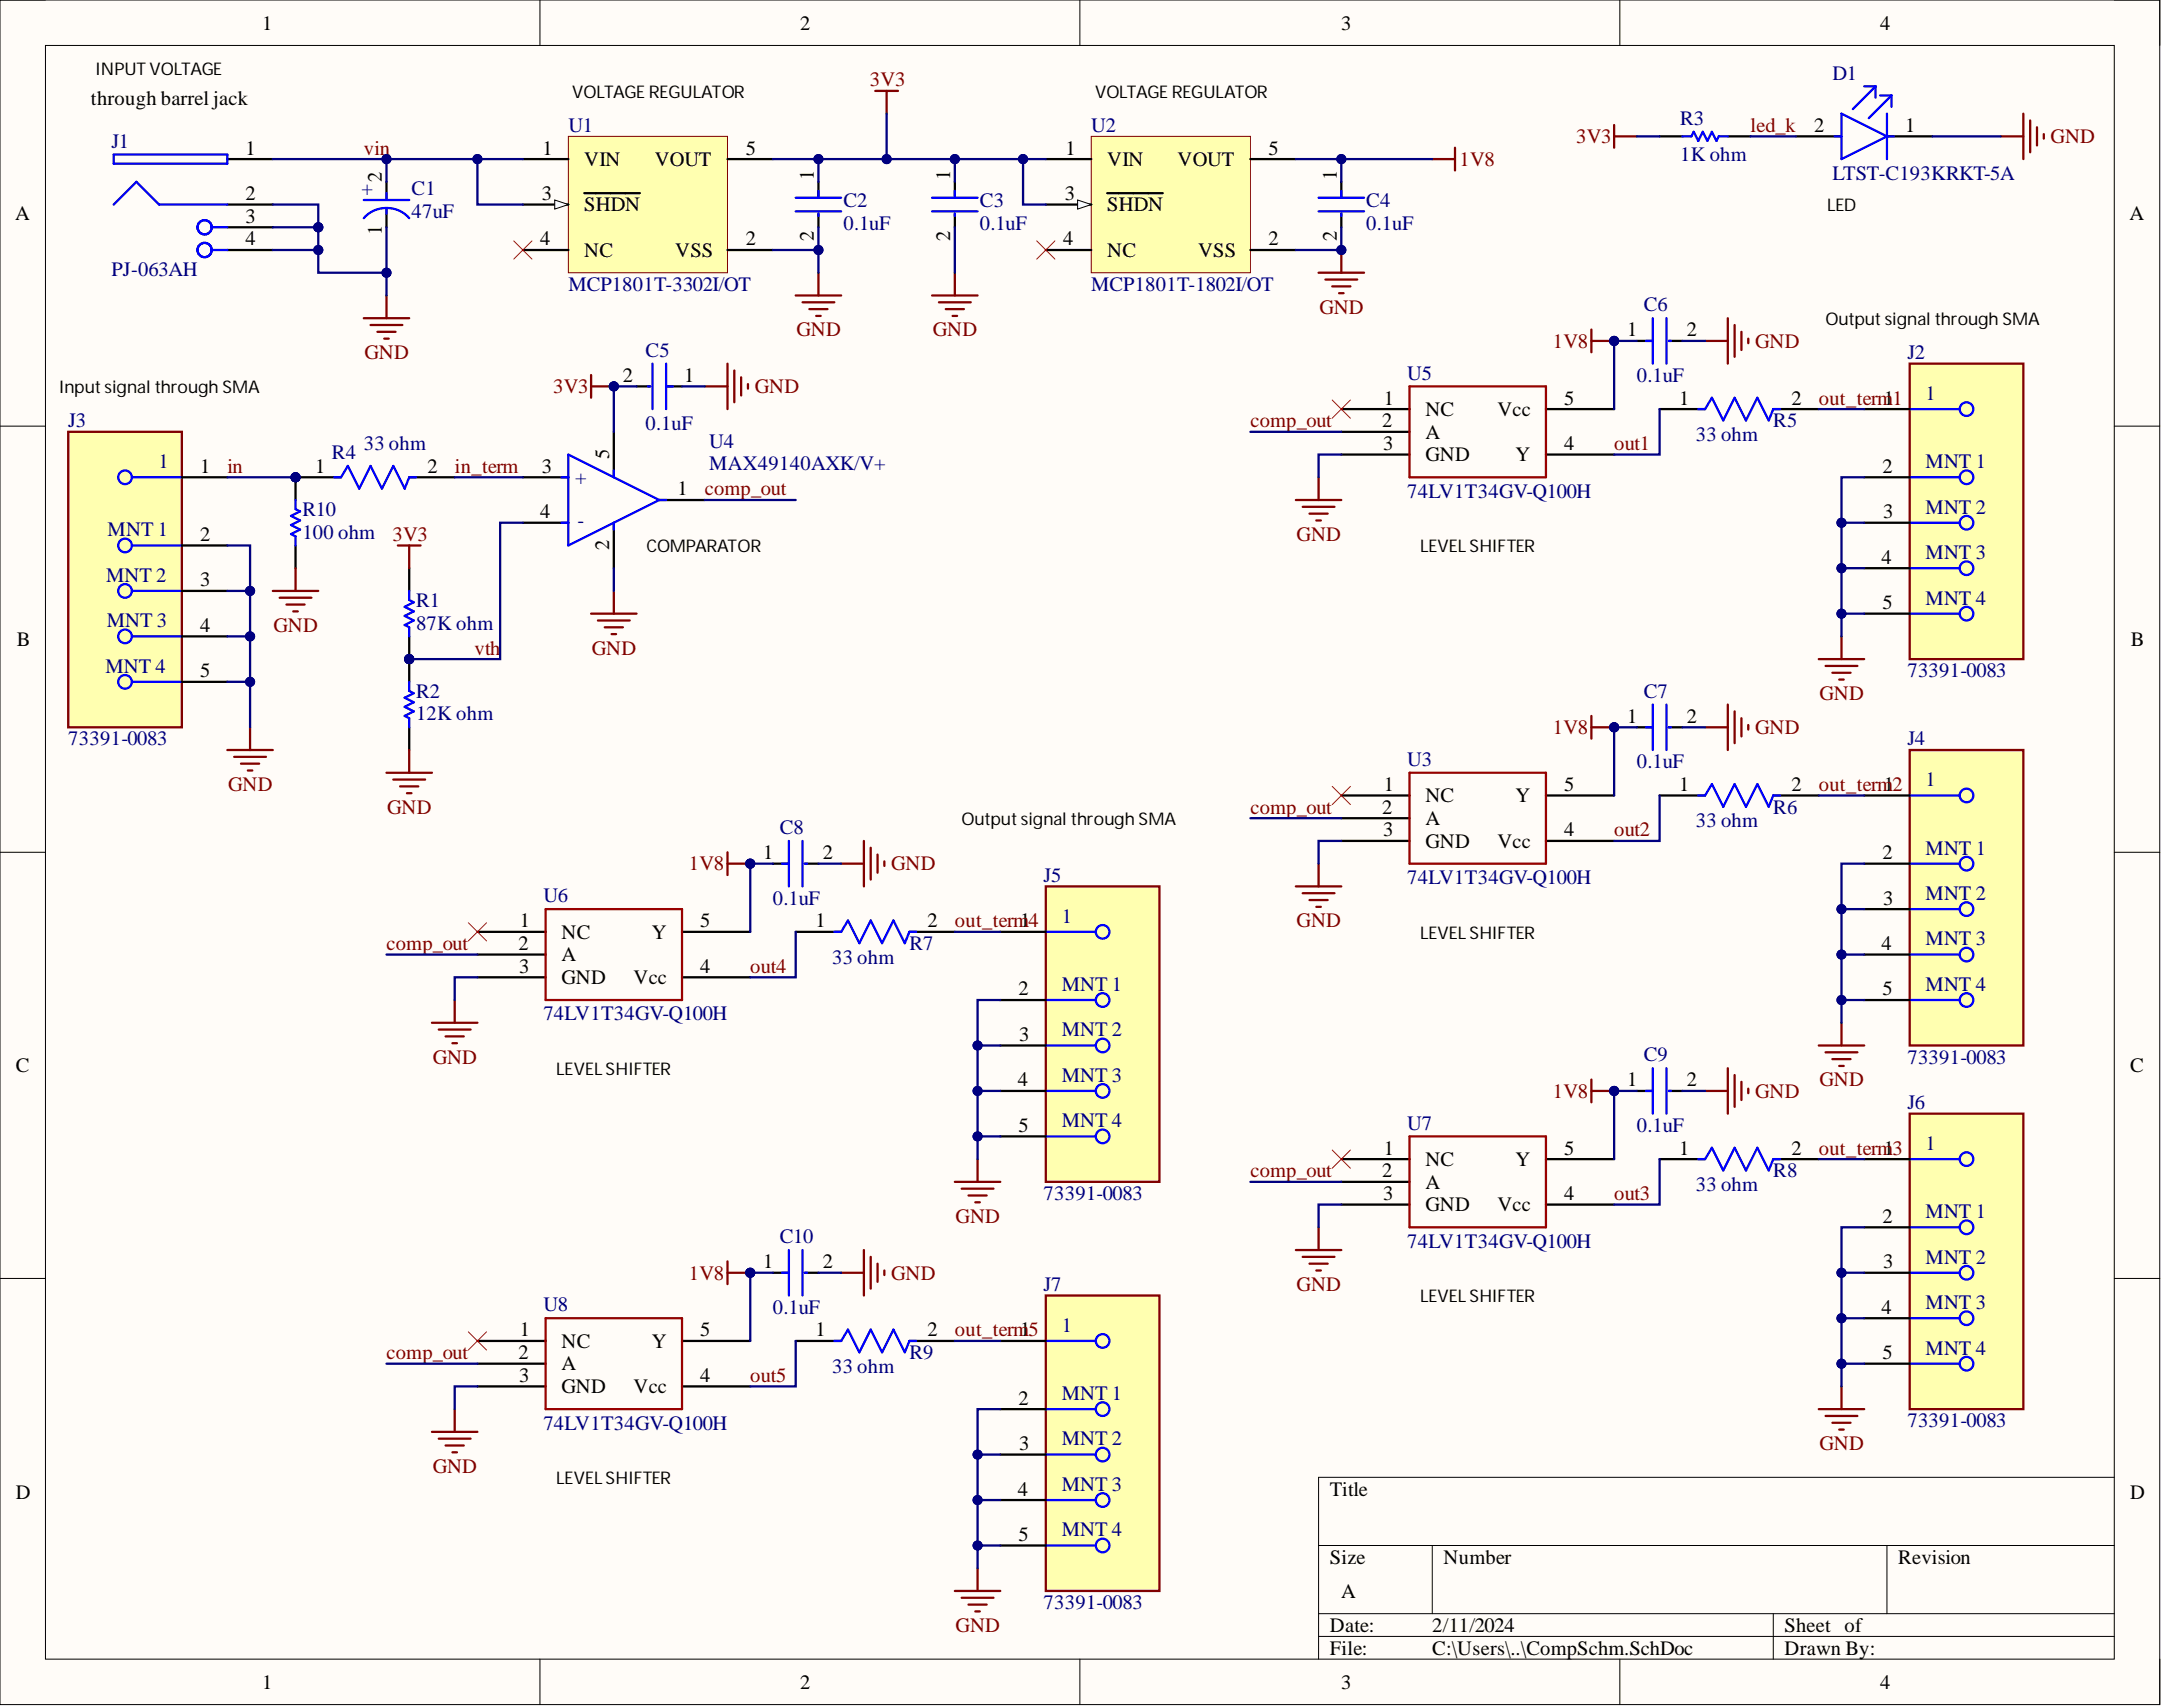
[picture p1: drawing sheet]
<svg xmlns="http://www.w3.org/2000/svg" width="241mm" height="190mm" viewBox="0 0 241 190" stroke-linecap="round" stroke-linejoin="round" font-family="sans-serif">
<defs><g id="words">
<g font-size="2.3">
<text x="29.3" y="3.3">1</text>
<text x="89.3" y="3.3">2</text>
<text x="149.7" y="3.3">3</text>
<text x="209.8" y="3.3">4</text>
<text x="10.1" y="11.7">through barrel jack</text>
<text x="27.4" y="17.2">1</text>
<text x="60.6" y="17.2">1</text>
<text x="83.2" y="17.2">5</text>
<text x="118.9" y="17.2">1</text>
<text x="141.6" y="17.2">5</text>
<text x="202.5" y="14.7">2</text>
<text x="212.6" y="14.7">1</text>
<text x="27.4" y="22.3">2</text>
<text x="42.6" y="20.3" transform="rotate(-90 42.6 20.3)">2</text>
<text x="60.5" y="22.3">3</text>
<text x="65.2" y="18.5">VIN</text>
<text x="65.2" y="23.6">SHDN</text>
<text x="73.1" y="18.5">VOUT</text>
<text x="90.8" y="20" transform="rotate(-90 90.8 20)">1</text>
<text x="106.1" y="20" transform="rotate(-90 106.1 20)">1</text>
<text x="118.8" y="22.3">3</text>
<text x="123.6" y="18.5">VIN</text>
<text x="123.6" y="23.6">SHDN</text>
<text x="131.4" y="18.5">VOUT</text>
<text x="149.2" y="20" transform="rotate(-90 149.2 20)">1</text>
<text x="1.7" y="24.5">A</text>
<text x="27.4" y="24.9">3</text>
<text x="27.4" y="27.4">4</text>
<text x="42.6" y="26.2" transform="rotate(-90 42.6 26.2)">1</text>
<text x="60.3" y="27.4">4</text>
<text x="65.2" y="28.7">NC</text>
<text x="75.4" y="28.7">VSS</text>
<text x="83.2" y="27.4">2</text>
<text x="90.8" y="26.9" transform="rotate(-90 90.8 26.9)">2</text>
<text x="106.1" y="26.9" transform="rotate(-90 106.1 26.9)">2</text>
<text x="118.7" y="27.4">4</text>
<text x="123.6" y="28.7">NC</text>
<text x="133.7" y="28.7">VSS</text>
<text x="141.6" y="27.4">2</text>
<text x="149.2" y="26.9" transform="rotate(-90 149.2 26.9)">2</text>
<text x="237.7" y="24.5">A</text>
<text x="181.6" y="37.5">1</text>
<text x="188.3" y="37.5">2</text>
<text x="69.5" y="42.6">2</text>
<text x="76.4" y="42.6">1</text>
<text x="154.3" y="47.7">2</text>
<text x="154.4" y="45.1">1</text>
<text x="159.1" y="46.4">NC</text>
<text x="167.1" y="46.4">Vcc</text>
<text x="174.6" y="45.1">5</text>
<text x="187.4" y="45.1">1</text>
<text x="199.9" y="45.1">2</text>
<text x="210.3" y="45.1">1</text>
<text x="22.3" y="52.8">1</text>
<text x="35.2" y="52.8">1</text>
<text x="47.7" y="52.8">2</text>
<text x="60.5" y="52.8">3</text>
<text x="68" y="51.2" transform="rotate(-90 68 51.2)">5</text>
<text x="154.4" y="50.2">3</text>
<text x="159.1" y="49">A</text>
<text x="159.1" y="51.5">GND</text>
<text x="169.2" y="51.5">Y</text>
<text x="174.6" y="50.2">4</text>
<text x="210.1" y="52.8">2</text>
<text x="60.3" y="57.8">4</text>
<text x="75.6" y="55.3">1</text>
<text x="210.2" y="57.8">3</text>
<text x="22.3" y="60.4">2</text>
<text x="22.3" y="65.4">3</text>
<text x="68" y="61.4" transform="rotate(-90 68 61.4)">2</text>
<text x="210" y="62.9">4</text>
<text x="22.3" y="70.5">4</text>
<text x="210.1" y="68">5</text>
<text x="1.9" y="72.1">B</text>
<text x="22.3" y="75.6">5</text>
<text x="237.8" y="72.1">B</text>
<text x="181.6" y="80.7">1</text>
<text x="188.3" y="80.7">2</text>
<text x="154.4" y="88.3">1</text>
<text x="159.1" y="89.5">NC</text>
<text x="169.2" y="89.5">Y</text>
<text x="174.6" y="88.3">5</text>
<text x="187.4" y="88.3">1</text>
<text x="199.9" y="88.3">2</text>
<text x="210.3" y="88.3">1</text>
<text x="85.2" y="95.9">1</text>
<text x="91.9" y="95.9">2</text>
<text x="154.3" y="90.8">2</text>
<text x="154.4" y="93.3">3</text>
<text x="159.1" y="92.1">A</text>
<text x="159.1" y="94.6">GND</text>
<text x="167.1" y="94.6">Vcc</text>
<text x="174.6" y="93.3">4</text>
<text x="210.1" y="95.9">2</text>
<text x="210.2" y="100.9">3</text>
<text x="57.9" y="106">2</text>
<text x="58" y="103.5">1</text>
<text x="62.7" y="104.8">NC</text>
<text x="62.7" y="107.3">A</text>
<text x="72.7" y="104.8">Y</text>
<text x="78.2" y="103.5">5</text>
<text x="91" y="103.5">1</text>
<text x="103.5" y="103.5">2</text>
<text x="113.8" y="103.5">1</text>
<text x="210" y="106">4</text>
<text x="57.9" y="108.6">3</text>
<text x="62.7" y="109.8">GND</text>
<text x="70.7" y="109.8">Vcc</text>
<text x="78.2" y="108.6">4</text>
<text x="113.7" y="111.1">2</text>
<text x="210.1" y="111.1">5</text>
<text x="1.8" y="119.6">C</text>
<text x="113.8" y="116.2">3</text>
<text x="237.8" y="119.6">C</text>
<text x="113.6" y="121.2">4</text>
<text x="181.6" y="121.2">1</text>
<text x="188.3" y="121.2">2</text>
<text x="113.7" y="126.3">5</text>
<text x="154.3" y="131.4">2</text>
<text x="154.4" y="128.9">1</text>
<text x="159.1" y="130.1">NC</text>
<text x="169.2" y="130.1">Y</text>
<text x="174.6" y="128.9">5</text>
<text x="187.4" y="128.9">1</text>
<text x="199.9" y="128.9">2</text>
<text x="210.3" y="128.9">1</text>
<text x="154.4" y="133.9">3</text>
<text x="159.1" y="132.7">A</text>
<text x="159.1" y="135.2">GND</text>
<text x="167.1" y="135.2">Vcc</text>
<text x="174.6" y="133.9">4</text>
<text x="210.1" y="136.5">2</text>
<text x="85.2" y="141.5">1</text>
<text x="91.9" y="141.5">2</text>
<text x="210.2" y="141.5">3</text>
<text x="58" y="149.1">1</text>
<text x="78.2" y="149.1">5</text>
<text x="91" y="149.1">1</text>
<text x="103.5" y="149.1">2</text>
<text x="113.8" y="149.1">1</text>
<text x="210" y="146.6">4</text>
<text x="57.9" y="151.7">2</text>
<text x="57.9" y="154.2">3</text>
<text x="62.7" y="150.4">NC</text>
<text x="62.7" y="152.9">A</text>
<text x="62.7" y="155.5">GND</text>
<text x="70.7" y="155.5">Vcc</text>
<text x="72.7" y="150.4">Y</text>
<text x="78.2" y="154.2">4</text>
<text x="210.1" y="151.7">5</text>
<text x="113.7" y="156.8">2</text>
<text x="113.8" y="161.8">3</text>
<text x="1.8" y="167.2">D</text>
<text x="113.6" y="166.9">4</text>
<text x="148.4" y="166.9">Title</text>
<text x="237.8" y="167.2">D</text>
<text x="113.7" y="172">5</text>
<text x="148.4" y="174.5">Size</text>
<text x="149.7" y="178.3">A</text>
<text x="161.1" y="174.5">Number</text>
<text x="211.9" y="174.5">Revision</text>
<text x="148.4" y="182.1">Date:</text>
<text x="148.4" y="184.7">File:</text>
<text x="159.9" y="182.1">2/11/2024</text>
<text x="159.9" y="184.7">C:\Users\..\CompSchm.SchDoc</text>
<text x="199.2" y="182.1">Sheet of</text>
<text x="199.2" y="184.7">Drawn By:</text>
<text x="29.3" y="188.5">1</text>
<text x="89.3" y="188.5">2</text>
<text x="149.7" y="188.5">3</text>
<text x="209.8" y="188.5">4</text>
</g>
<g font-size="2.3" fill="#800000">
<text x="97.1" y="9.6">3V3</text>
<text x="40.6" y="17.2">vin</text>
<text x="175.9" y="16">3V3</text>
<text x="195.4" y="14.7">led_k</text>
<text x="228.9" y="16">GND</text>
<text x="162.9" y="18.5">1V8</text>
<text x="147.3" y="35">GND</text>
<text x="40.7" y="40.1">GND</text>
<text x="88.9" y="37.5">GND</text>
<text x="104.1" y="37.5">GND</text>
<text x="173.3" y="38.8">1V8</text>
<text x="195.9" y="38.8">GND</text>
<text x="61.7" y="43.9">3V3</text>
<text x="84.2" y="43.9">GND</text>
<text x="139.6" y="47.7">comp_out</text>
<text x="203" y="45.1">out_term1</text>
<text x="25.4" y="52.8">in</text>
<text x="50.7" y="52.8">in_term</text>
<text x="180.2" y="50.2">out1</text>
<text x="78.7" y="55.3">comp_out</text>
<text x="43.8" y="60.4">3V3</text>
<text x="144.7" y="60.4">GND</text>
<text x="30.5" y="70.5">GND</text>
<text x="52.9" y="73">vth</text>
<text x="66.1" y="73">GND</text>
<text x="173.3" y="81.9">1V8</text>
<text x="195.9" y="81.9">GND</text>
<text x="203.1" y="78.1">GND</text>
<text x="25.5" y="88.3">GND</text>
<text x="203" y="88.3">out_term2</text>
<text x="43.2" y="90.8">GND</text>
<text x="139.6" y="90.8">comp_out</text>
<text x="180.2" y="93.3">out2</text>
<text x="76.9" y="97.1">1V8</text>
<text x="99.5" y="97.1">GND</text>
<text x="43.1" y="106">comp_out</text>
<text x="106.6" y="103.5">out_term4</text>
<text x="144.7" y="103.5">GND</text>
<text x="83.7" y="108.6">out4</text>
<text x="48.3" y="118.7">GND</text>
<text x="173.3" y="122.5">1V8</text>
<text x="195.9" y="122.5">GND</text>
<text x="203.1" y="121.2">GND</text>
<text x="139.6" y="131.4">comp_out</text>
<text x="203" y="128.9">out_term3</text>
<text x="106.7" y="136.5">GND</text>
<text x="180.2" y="133.9">out3</text>
<text x="76.9" y="142.8">1V8</text>
<text x="99.5" y="142.8">GND</text>
<text x="106.6" y="149.1">out_term5</text>
<text x="144.7" y="144.1">GND</text>
<text x="43.1" y="151.7">comp_out</text>
<text x="83.7" y="154.2">out5</text>
<text x="203.1" y="161.8">GND</text>
<text x="48.3" y="164.4">GND</text>
<text x="106.7" y="182.1">GND</text>
</g>
<g font-size="2.3" fill="#000080">
<text x="204.5" y="8.9">D1</text>
<text x="12.4" y="16.5">J1</text>
<text x="63.4" y="14.7">U1</text>
<text x="121.8" y="14.7">U2</text>
<text x="187.5" y="14">R3</text>
<text x="40.3" y="21.8">+</text>
<text x="45.9" y="21.8">C1</text>
<text x="94.1" y="23.1">C2</text>
<text x="109.4" y="23.1">C3</text>
<text x="152.5" y="23.1">C4</text>
<text x="187.5" y="18">1K ohm</text>
<text x="204.5" y="20">LTST-C193KRKT-5A</text>
<text x="45.9" y="24.3">47uF</text>
<text x="94.1" y="25.6">0.1uF</text>
<text x="109.4" y="25.6">0.1uF</text>
<text x="152.5" y="25.6">0.1uF</text>
<text x="12.4" y="30.8">PJ-063AH</text>
<text x="63.4" y="32.5">MCP1801T-3302I/OT</text>
<text x="121.8" y="32.5">MCP1801T-1802I/OT</text>
<text x="183.5" y="34.7">C6</text>
<text x="72.1" y="39.8">C5</text>
<text x="212.9" y="40.1">J2</text>
<text x="7.6" y="47.7">J3</text>
<text x="72.1" y="47.9">0.1uF</text>
<text x="157.1" y="42.4">U5</text>
<text x="182.7" y="42.6">0.1uF</text>
<text x="197.9" y="47.7">R5</text>
<text x="214.9" y="44.6">1</text>
<text x="17.7" y="52.3">1</text>
<text x="37" y="51.2">R4</text>
<text x="40.6" y="50.2">33 ohm</text>
<text x="79.2" y="50">U4</text>
<text x="79.2" y="52.5">MAX49140AXK/V+</text>
<text x="189.3" y="49.2">33 ohm</text>
<text x="214.9" y="52.3">MNT 1</text>
<text x="12" y="59.9">MNT 1</text>
<text x="33.7" y="57.6">R10</text>
<text x="64.2" y="54">+</text>
<text x="64.4" y="58.8">-</text>
<text x="157.1" y="55.5">74LV1T34GV-Q100H</text>
<text x="214.9" y="57.3">MNT 2</text>
<text x="11.8" y="64.9">MNT 2</text>
<text x="33.7" y="60.1">100 ohm</text>
<text x="214.9" y="62.4">MNT 3</text>
<text x="11.9" y="70">MNT 3</text>
<text x="46.4" y="67.7">R1</text>
<text x="46.4" y="70.3">87K ohm</text>
<text x="214.9" y="67.5">MNT 4</text>
<text x="11.8" y="75.1">MNT 4</text>
<text x="46.4" y="77.9">R2</text>
<text x="183.5" y="77.9">C7</text>
<text x="212.9" y="75.6">73391-0083</text>
<text x="7.6" y="83.2">73391-0083</text>
<text x="46.4" y="80.4">12K ohm</text>
<text x="212.9" y="83.2">J4</text>
<text x="157.1" y="85.5">U3</text>
<text x="182.7" y="85.7">0.1uF</text>
<text x="214.9" y="87.8">1</text>
<text x="87" y="93.1">C8</text>
<text x="189.3" y="92.3">33 ohm</text>
<text x="197.9" y="90.8">R6</text>
<text x="214.9" y="95.4">MNT 1</text>
<text x="60.6" y="100.7">U6</text>
<text x="86.3" y="100.9">0.1uF</text>
<text x="116.5" y="98.4">J5</text>
<text x="157.1" y="98.7">74LV1T34GV-Q100H</text>
<text x="214.9" y="100.4">MNT 2</text>
<text x="92.9" y="107.5">33 ohm</text>
<text x="101.5" y="106">R7</text>
<text x="118.5" y="103">1</text>
<text x="214.9" y="105.5">MNT 3</text>
<text x="60.6" y="113.9">74LV1T34GV-Q100H</text>
<text x="118.5" y="110.6">MNT 1</text>
<text x="214.9" y="110.6">MNT 4</text>
<text x="118.5" y="115.7">MNT 2</text>
<text x="183.5" y="118.5">C9</text>
<text x="212.9" y="118.7">73391-0083</text>
<text x="118.5" y="120.7">MNT 3</text>
<text x="118.5" y="125.8">MNT 4</text>
<text x="212.9" y="123.8">J6</text>
<text x="157.1" y="126.1">U7</text>
<text x="182.7" y="126.3">0.1uF</text>
<text x="197.9" y="131.4">R8</text>
<text x="214.9" y="128.3">1</text>
<text x="116.5" y="133.9">73391-0083</text>
<text x="189.3" y="132.9">33 ohm</text>
<text x="214.9" y="136">MNT 1</text>
<text x="87" y="138.7">C10</text>
<text x="157.1" y="139.2">74LV1T34GV-Q100H</text>
<text x="214.9" y="141">MNT 2</text>
<text x="60.6" y="146.4">U8</text>
<text x="86.3" y="146.6">0.1uF</text>
<text x="116.5" y="144.1">J7</text>
<text x="118.5" y="148.6">1</text>
<text x="214.9" y="146.1">MNT 3</text>
<text x="92.9" y="153.2">33 ohm</text>
<text x="101.5" y="151.7">R9</text>
<text x="214.9" y="151.2">MNT 4</text>
<text x="60.6" y="159.5">74LV1T34GV-Q100H</text>
<text x="118.5" y="156.2">MNT 1</text>
<text x="118.5" y="161.3">MNT 2</text>
<text x="212.9" y="159.3">73391-0083</text>
<text x="118.5" y="166.4">MNT 3</text>
<text x="118.5" y="171.5">MNT 4</text>
<text x="116.5" y="179.6">73391-0083</text>
</g>
<g font-size="1.9">
<text x="10.7" y="8.4">INPUTVOLTAGE</text>
<text x="63.9" y="10.9">VOLTAGEREGULATOR</text>
<text x="122.2" y="10.9">VOLTAGEREGULATOR</text>
<text x="203.9" y="23.6">LED</text>
<text x="203.8" y="36.3">Outputsignal throughSMA</text>
<text x="6.6" y="43.9">Inputsignal throughSMA</text>
<text x="72.1" y="61.6">COMPARATOR</text>
<text x="158.5" y="61.6">LEVELSHIFTER</text>
<text x="107.3" y="92.1">Outputsignal throughSMA</text>
<text x="158.5" y="104.8">LEVELSHIFTER</text>
<text x="62.1" y="120">LEVELSHIFTER</text>
<text x="158.5" y="145.3">LEVELSHIFTER</text>
<text x="62.1" y="165.6">LEVELSHIFTER</text>
</g>
</g></defs>
<path d="M0 0h241v190.2h-241z" fill-rule="evenodd" fill="#fffcf8"/>
<path d="M0 0h241v190.2h-241z" fill="none" stroke="#000" stroke-width=".11"/>
<path d="M5.1 5.1h230.9v180.1h-230.9z" fill-rule="evenodd" fill="#fffcf8"/>
<g fill="none" stroke="#000" stroke-width=".11">
<path d="M0 0h5.1M5.1 5.1h230.9v180.1h-230.9zM60.3 0v5.1M120.5 0v5.1M180.8 0v5.1M236 0h5v5.1M0 47.6h5.1M236 47.6h5M0 95.1h5.1M236 95.1h5M0 142.7h5.1M236 142.7h5"/>
<path d="M147.2 172.5h88.8M159.9 172.5v7.6M210.6 172.5v7.6M236 164.9h-88.8v20.3M60.3 185.2v5M120.5 185.2v5M147.2 180.1h88.8M147.2 182.6h88.8M180.8 185.2v5M197.9 180.1v5.1M241 185.2v5"/>
</g>
<path d="M25.4 17.8h5M25.4 22.8h5M25.4 25.4h5M25.4 27.9h5" fill="none" stroke="#000" stroke-width=".25"/>
<g fill="none" stroke="#00f" stroke-width=".25">
<path d="M12.7 17.2h12.7v1.1h-12.7zM12.7 22.8l2.5-2.5 2.6 2.5h7.6M23.6 27.9h1.8M23.6 25.4h1.8"/>
<circle cx="22.8" cy="27.9" r=".79"/>
<circle cx="22.8" cy="25.4" r=".79"/>
<circle cx="22.8" cy="25.4" r=".8"/>
<circle cx="22.8" cy="27.9" r=".8"/>
</g>
<path d="M121.8 15.2h17.8v15.2h-17.8z" fill-rule="evenodd" fill="#ffffb0"/>
<path d="M121.8 15.2h17.8v15.2h-17.8z" fill="none" stroke="#800000" stroke-width=".11"/>
<path d="M116.7 17.8h5.1M116.7 22.8h5.1M139.6 27.9h5" fill="none" stroke="#000" stroke-width=".25"/>
<path d="M120.3 22.3l1.5 .5-1.5 .5z" fill="#f8fcff"/>
<path d="M120.3 22.3l1.5 .5-1.5 .5z" fill="none" stroke="#000" stroke-width=".11"/>
<path d="M139.6 17.8h5M116.7 27.9h5.1M123.6 21.6h6.2" fill="none" stroke="#000" stroke-width=".25"/>
<path d="M7.6 48.2h12.7v33h-12.7z" fill-rule="evenodd" fill="#ffffb0"/>
<path d="M7.6 48.2h12.7v33h-12.7z" fill="none" stroke="#800000" stroke-width=".25"/>
<g fill="none" stroke="#00f" stroke-width=".25">
<path d="M14.7 53.3h5.6M14.7 60.9h5.6M14.7 65.9h5.6M14.7 71h5.6M14.7 76.1h5.6"/>
<circle cx="14" cy="53.3" r=".76"/>
<circle cx="14" cy="71" r=".76"/>
<circle cx="14" cy="76.1" r=".76"/>
<circle cx="14" cy="65.9" r=".76"/>
<circle cx="14" cy="60.9" r=".76"/>
</g>
<path d="M20.3 53.3h5.1M20.3 60.9h5.1M20.3 65.9h5.1M20.3 71h5.1M20.3 76.1h5.1" fill="none" stroke="#000" stroke-width=".25"/>
<path d="M213.1 40.6h12.7v33h-12.7z" fill-rule="evenodd" fill="#ffffb0"/>
<path d="M40.6 35.5h5.1M41.4 36.3h3.5M42.1 37h2.1M42.9 37.8h.5M43.1 33v2.5M88.8 33h5.1M89.6 33.7h3.5M90.3 34.5h2.1M91.1 35.3h.5M91.3 30.4v2.6M213.1 40.6h12.7v33h-12.7z" fill="none" stroke="#800000" stroke-width=".25"/>
<g fill="none" stroke="#00f" stroke-width=".25">
<path d="M88.8 22.1h5.1M88.8 23.6h5.1M91.3 21.3v.8M91.3 23.8v.3M213.1 45.7h5.6M213.1 53.3h5.6M213.1 58.3h5.6M213.1 63.4h5.6M213.1 68.5h5.6"/>
<circle cx="219.5" cy="53.3" r=".76"/>
<circle cx="219.5" cy="58.3" r=".76"/>
<circle cx="219.5" cy="45.7" r=".76"/>
<circle cx="219.5" cy="63.4" r=".76"/>
<circle cx="219.5" cy="68.5" r=".76"/>
</g>
<path d="M91.3 20.3v1.8M91.3 23.8v1.6M208.1 45.7h5M208.1 53.3h5M208.1 58.3h5M208.1 63.4h5M208.1 68.5h5" fill="none" stroke="#000" stroke-width=".25"/>
<path d="M115.7 26.9l2 2M117.7 26.9l-2 2" fill="none" stroke="#f00" stroke-width=".11"/>
<path d="M63.4 15.2h17.8v15.2h-17.8z" fill-rule="evenodd" fill="#ffffb0"/>
<path d="M63.4 15.2h17.8v15.2h-17.8z" fill="none" stroke="#800000" stroke-width=".11"/>
<path d="M58.4 17.8h5M58.4 22.8h5M81.2 27.9h5.1" fill="none" stroke="#000" stroke-width=".25"/>
<path d="M61.9 22.3l1.5 .5-1.5 .5z" fill="#f8fcff"/>
<path d="M61.9 22.3l1.5 .5-1.5 .5z" fill="none" stroke="#000" stroke-width=".11"/>
<path d="M81.2 17.8h5.1M58.4 27.9h5M65.2 21.6h6.2M106.6 20.3v1.8M106.6 23.8v1.6M149.7 20.3v1.8M149.7 23.8v1.6" fill="none" stroke="#000" stroke-width=".25"/>
<path d="M57.3 26.9l2.1 2M59.4 26.9l-2.1 2" fill="none" stroke="#f00" stroke-width=".11"/>
<path d="M104 22.1h5.1M104 23.6h5.1M106.6 21.3v.8M106.6 23.8v.3M147.2 22.1h5M147.2 23.6h5M149.7 21.3v.8M149.7 23.8v.3" fill="none" stroke="#00f" stroke-width=".25"/>
<path d="M104 33h5.1M104.8 33.7h3.5M105.6 34.5h2M106.3 35.3h.5M106.6 30.4v2.6M147.2 30.4h5M147.9 31.2h3.6M148.7 32h2M149.5 32.7h.5M149.7 27.9v2.5" fill="none" stroke="#800000" stroke-width=".25"/>
<circle cx="149.7" cy="27.9" r=".51" fill="#000080"/>
<circle cx="149.7" cy="27.9" r=".51" fill="none" stroke="#000080" stroke-width=".11"/>
<path d="M58.4 53.3h5M58.4 58.3h5M68.5 48.2v5.1M68.5 58.3v5.1M73.6 55.8h5.1" fill="none" stroke="#000" stroke-width=".25"/>
<path d="M62.7 53.3h.7M62.7 58.3h.7M63.4 50.7l10.2 5.1-10.2 5.1zM68.5 52.5v.8M68.5 58.3v.8M73.6 55.8h.7" fill="none" stroke="#00f" stroke-width=".25"/>
<path d="M66 68.5h5M66.7 69.2h3.6M67.5 70h2M68.3 70.8h.5M68.5 65.9v2.6M25.4 83.7h5M26.1 84.5h3.6M26.9 85.2h2M27.7 86h.5M27.9 81.2v2.5" fill="none" stroke="#800000" stroke-width=".25"/>
<circle cx="45.7" cy="73.6" r=".51" fill="#000080"/>
<circle cx="45.7" cy="73.6" r=".51" fill="none" stroke="#000080" stroke-width=".11"/>
<path d="M45.7 63.4v2.5M45.7 71v2.6" fill="none" stroke="#000" stroke-width=".25"/>
<circle cx="45.7" cy="73.6" r=".51" fill="#000080"/>
<circle cx="45.7" cy="73.6" r=".51" fill="none" stroke="#000080" stroke-width=".11"/>
<path d="M45.7 65.9v1.1l.5 .2-1 .5 1 .5-1 .5 1 .5-1 .6 .5 .2v1" fill="none" stroke="#00f" stroke-width=".25"/>
<circle cx="45.7" cy="73.6" r=".51" fill="#000080"/>
<circle cx="45.7" cy="73.6" r=".51" fill="none" stroke="#000080" stroke-width=".11"/>
<path d="M45.7 73.6v2.5" fill="none" stroke="#000" stroke-width=".25"/>
<circle cx="45.7" cy="73.6" r=".51" fill="#000080"/>
<circle cx="45.7" cy="73.6" r=".51" fill="none" stroke="#000080" stroke-width=".11"/>
<path d="M185.2 15.2h2.6M192.8 15.2h2.6M200.5 15.2h5M210.6 15.2h5.1M182.7 38h1.8M186.2 38h1.6M71 43.1h1.6M74.3 43.1h1.8M45.7 81.2v2.5" fill="none" stroke="#000" stroke-width=".25"/>
<g fill="none" stroke="#00f" stroke-width=".25">
<path d="M187.8 15.2h1l.2-.5 .5 1 .5-1 .6 1 .5-1 .5 1 .2-.5h1M204.8 15.2h.7M205.5 12.7l5.1 2.5-5.1 2.6zM208.1 9.6h1.2M209.3 9.6l-2.5 2.6M209.3 9.6v1.3M209.8 10.7h1.3M210.6 12.7v5.1M210.6 15.2h.8M211.1 10.7l-2.5 2.5M211.1 10.7v1.2M183.7 38h.8"/>
<path d="M184.5 35.5v5.1M186 35.5v5.1M186.2 38h.3M72.3 43.1h.3M72.8 40.6v5.1M74.3 40.6v5.1M74.3 43.1h.8M45.7 76.1v1l.5 .3-1 .5 1 .5-1 .5 1 .5-1 .5 .5 .3v1"/>
</g>
<g fill="none" stroke="#800000" stroke-width=".25">
<path d="M223.3 15.2h2.5M225.8 12.7v5.1M226.6 13.4v3.6M227.3 14.2v2M228.1 15v.5M190.3 38h2.5M192.8 35.5v5.1M193.6 36.3v3.5M194.4 37v2.1M195.1 37.8v.5M78.7 43.1h2.5M81.2 40.6v5.1"/>
<path d="M82 41.3v3.6M82.7 42.1v2M83.5 42.9v.5M203 73.6h5.1M203.8 74.3h3.5M204.5 75.1h2M205.3 75.8h.5M205.5 71v2.6"/>
</g>
<circle cx="33" cy="53.3" r=".51" fill="#000080"/>
<circle cx="33" cy="53.3" r=".51" fill="none" stroke="#000080" stroke-width=".11"/>
<path d="M33 53.3h5.1" fill="none" stroke="#000" stroke-width=".25"/>
<circle cx="33" cy="53.3" r=".51" fill="#000080"/>
<circle cx="33" cy="53.3" r=".51" fill="none" stroke="#000080" stroke-width=".11"/>
<path d="M43.1 20.3v2M43.1 23.3v2.1M45.7 53.3h5M185.2 45.7h5.1M197.9 45.7h5.1" fill="none" stroke="#000" stroke-width=".25"/>
<path d="M40.6 24.3a3.4 3.4 0 0 1 5.1 0M40.6 22.3h5.1M43.1 21.6v.7M43.1 23.3v.5M37.3 53.3h.8l.7-1.3 1.3 2.5 1.3-2.5 1.2 2.5 1.3-2.5 1.3 2.5 .5-1.2h.7M189.5 45.7h.8l.8-1.3 1.2 2.5 1.3-2.5 1.3 2.5 1.2-2.5 1.3 2.5 .5-1.2h.8" fill="none" stroke="#00f" stroke-width=".25"/>
<g fill="none" stroke="#800000" stroke-width=".25">
<path d="M97.7 10.1h2.5M99 10.1v2.6M159.9 17.8h2.5M162.4 16.5v2.5M180.2 14v2.5M180.2 15.2h2.5M66 41.9v2.5M66 43.1h2.5M44.4 60.9h2.5M45.7 60.9v2.5M43.1 86.2h5.1M43.9 87h3.5"/>
<path d="M44.7 87.8h2M45.4 88.5h.5M45.7 83.7v2.5"/>
</g>
<circle cx="68.5" cy="43.1" r=".51" fill="#000080"/>
<circle cx="68.5" cy="43.1" r=".51" fill="none" stroke="#000080" stroke-width=".11"/>
<path d="M177.6 36.8v2.5M177.6 38h2.6" fill="none" stroke="#800000" stroke-width=".25"/>
<circle cx="180.2" cy="38" r=".51" fill="#000080"/>
<circle cx="180.2" cy="38" r=".51" fill="none" stroke="#000080" stroke-width=".11"/>
<path d="M149.7 45.7h7.6M149.7 48.2h7.6M149.7 50.7h7.6M172.5 45.7h7.7M172.5 50.7h7.7" fill="none" stroke="#000" stroke-width=".25"/>
<path d="M157.3 43.1h15.2v10.2h-15.2z" fill="none" stroke="#980000" stroke-width=".25"/>
<path d="M148.7 44.6l2 2.1M150.7 44.6l-2 2.1" fill="none" stroke="#f00" stroke-width=".11"/>
<path d="M144.6 55.8h5.1M145.4 56.6h3.5M146.2 57.3h2M146.9 58.1h.5M147.2 53.3v2.5" fill="none" stroke="#800000" stroke-width=".25"/>
<path d="M213.1 83.7h12.7v33h-12.7z" fill-rule="evenodd" fill="#ffffb0"/>
<path d="M144.6 98.9h5.1M145.4 99.7h3.5M147.2 96.4v2.5M213.1 83.7h12.7v33h-12.7zM146.2 100.4h2M146.9 101.2h.5M203 116.7h5.1M203.8 117.4h3.5M204.5 118.2h2M205.3 119h.5M205.5 114.1v2.6" fill="none" stroke="#800000" stroke-width=".25"/>
<g fill="none" stroke="#00f" stroke-width=".25">
<path d="M213.1 88.8h5.6M213.1 96.4h5.6M213.1 101.5h5.6M213.1 106.5h5.6M213.1 111.6h5.6"/>
<circle cx="219.5" cy="88.8" r=".76"/>
<circle cx="219.5" cy="96.4" r=".76"/>
<circle cx="219.5" cy="111.6" r=".76"/>
<circle cx="219.5" cy="101.5" r=".76"/>
<circle cx="219.5" cy="106.5" r=".76"/>
</g>
<path d="M149.7 88.8h7.6M149.7 91.3h7.6M149.7 93.8h7.6M172.5 88.8h7.7M172.5 93.8h7.7M208.1 88.8h5M208.1 96.4h5M208.1 101.5h5M208.1 106.5h5M208.1 111.6h5" fill="none" stroke="#000" stroke-width=".25"/>
<path d="M157.3 86.2h15.2v10.2h-15.2z" fill="none" stroke="#980000" stroke-width=".25"/>
<path d="M148.7 87.8l2 2M150.7 87.8l-2 2" fill="none" stroke="#f00" stroke-width=".11"/>
<path d="M213.1 124.3h12.7v33h-12.7z" fill-rule="evenodd" fill="#ffffb0"/>
<path d="M144.6 139.5h5.1M147.2 137v2.5M213.1 124.3h12.7v33h-12.7zM145.4 140.3h3.5M146.2 141h2M146.9 141.8h.5M203 157.3h5.1M203.8 158h3.5M204.5 158.8h2M205.3 159.5h.5M205.5 154.7v2.6" fill="none" stroke="#800000" stroke-width=".25"/>
<g fill="none" stroke="#00f" stroke-width=".25">
<path d="M213.1 129.4h5.6M213.1 137h5.6M213.1 142h5.6M213.1 147.1h5.6M213.1 152.2h5.6"/>
<circle cx="219.5" cy="137" r=".76"/>
<circle cx="219.5" cy="129.4" r=".76"/>
<circle cx="219.5" cy="152.2" r=".76"/>
<circle cx="219.5" cy="147.1" r=".76"/>
<circle cx="219.5" cy="142" r=".76"/>
</g>
<path d="M149.7 129.4h7.6M149.7 131.9h7.6M149.7 134.4h7.6M172.5 129.4h7.7M172.5 134.4h7.7M208.1 129.4h5M208.1 137h5M208.1 142h5M208.1 147.1h5M208.1 152.2h5" fill="none" stroke="#000" stroke-width=".25"/>
<path d="M157.3 126.8h15.2v10.2h-15.2z" fill="none" stroke="#980000" stroke-width=".25"/>
<path d="M148.7 128.3l2 2.1M150.7 128.3l-2 2.1" fill="none" stroke="#f00" stroke-width=".11"/>
<path d="M116.7 144.6h12.7v32.9h-12.7z" fill-rule="evenodd" fill="#ffffb0"/>
<path d="M48.2 159.8h5.1M50.7 157.3v2.5M116.7 144.6h12.7v32.9h-12.7zM49 160.6h3.5M49.7 161.3h2.1M50.5 162.1h.5M106.6 177.5h5M107.3 178.3h3.6M108.1 179.1h2M108.9 179.8h.5M109.1 175v2.5" fill="none" stroke="#800000" stroke-width=".25"/>
<g fill="none" stroke="#00f" stroke-width=".25">
<path d="M116.7 149.6h5.6M116.7 157.3h5.6M116.7 162.3h5.6M116.7 167.4h5.6M116.7 172.5h5.6"/>
<circle cx="123.1" cy="149.6" r=".76"/>
<circle cx="123.1" cy="157.3" r=".76"/>
<circle cx="123.1" cy="172.5" r=".76"/>
<circle cx="123.1" cy="162.3" r=".76"/>
<circle cx="123.1" cy="167.4" r=".76"/>
</g>
<path d="M53.3 149.6h7.6M53.3 152.2h7.6M53.3 154.7h7.6M76.1 149.6h7.6M76.1 154.7h7.6M111.6 149.6h5.1M111.6 157.3h5.1M111.6 162.3h5.1M111.6 167.4h5.1M111.6 172.5h5.1" fill="none" stroke="#000" stroke-width=".25"/>
<path d="M60.9 147.1h15.2v10.2h-15.2z" fill="none" stroke="#980000" stroke-width=".25"/>
<path d="M52.3 148.6l2 2.1M54.3 148.6l-2 2.1" fill="none" stroke="#f00" stroke-width=".11"/>
<path d="M116.7 98.9h12.7v33h-12.7z" fill-rule="evenodd" fill="#ffffb0"/>
<path d="M116.7 98.9h12.7v33h-12.7zM48.2 114.1h5.1M49 114.9h3.5M49.7 115.7h2.1M50.5 116.4h.5M50.7 111.6v2.5M106.6 131.9h5M107.3 132.7h3.6M108.1 133.4h2M108.9 134.2h.5M109.1 129.4v2.5" fill="none" stroke="#800000" stroke-width=".25"/>
<g fill="none" stroke="#00f" stroke-width=".25">
<path d="M116.7 104h5.6M116.7 111.6h5.6M116.7 116.7h5.6M116.7 121.7h5.6M116.7 126.8h5.6"/>
<circle cx="123.1" cy="111.6" r=".76"/>
<circle cx="123.1" cy="116.7" r=".76"/>
<circle cx="123.1" cy="104" r=".76"/>
<circle cx="123.1" cy="121.7" r=".76"/>
<circle cx="123.1" cy="126.8" r=".76"/>
</g>
<path d="M53.3 104h7.6M53.3 106.5h7.6M53.3 109.1h7.6M76.1 104h7.6M76.1 109.1h7.6M111.6 104h5.1M111.6 111.6h5.1M111.6 116.7h5.1M111.6 121.7h5.1M111.6 126.8h5.1" fill="none" stroke="#000" stroke-width=".25"/>
<path d="M60.9 101.5h15.2v10.1h-15.2z" fill="none" stroke="#980000" stroke-width=".25"/>
<path d="M52.3 103l2 2M54.3 103l-2 2" fill="none" stroke="#f00" stroke-width=".11"/>
<circle cx="33" cy="53.3" r=".51" fill="#000080"/>
<circle cx="33" cy="53.3" r=".51" fill="none" stroke="#000080" stroke-width=".11"/>
<path d="M33 53.3v2.5" fill="none" stroke="#000" stroke-width=".25"/>
<circle cx="33" cy="53.3" r=".51" fill="#000080"/>
<circle cx="33" cy="53.3" r=".51" fill="none" stroke="#000080" stroke-width=".11"/>
<path d="M33 60.9v2.5M182.7 81.2h1.8M185.2 88.8h5.1M186.2 81.2h1.6M197.9 88.8h5.1" fill="none" stroke="#000" stroke-width=".25"/>
<path d="M33 55.8v1l.5 .3-1 .5 1 .5-1 .5 1 .5-1 .5 .5 .3v1M184.5 78.6v5.1M186 78.6v5.1M183.7 81.2h.8M186.2 81.2h.3M189.5 88.8h.8l.8-1.3 1.2 2.5 1.3-2.5 1.3 2.5 1.2-2.5 1.3 2.5 .5-1.2h.8" fill="none" stroke="#00f" stroke-width=".25"/>
<path d="M30.4 65.9h5.1M31.2 66.7h3.6M32 67.5h2M32.7 68.2h.5M33 63.4v2.5M177.6 79.9v2.5M192.8 78.6v5.1M193.6 79.4v3.5M177.6 81.2h2.6M190.3 81.2h2.5M194.4 80.2v2M195.1 80.9v.5" fill="none" stroke="#800000" stroke-width=".25"/>
<circle cx="180.2" cy="81.2" r=".51" fill="#000080"/>
<circle cx="180.2" cy="81.2" r=".51" fill="none" stroke="#000080" stroke-width=".11"/>
<path d="M182.7 121.7h1.8M185.2 129.4h5.1M186.2 121.7h1.6M197.9 129.4h5.1" fill="none" stroke="#000" stroke-width=".25"/>
<path d="M184.5 119.2v5.1M186 119.2v5.1M183.7 121.7h.8M186.2 121.7h.3M189.5 129.4h.8l.8-1.3 1.2 2.5 1.3-2.5 1.3 2.5 1.2-2.5 1.3 2.5 .5-1.2h.8" fill="none" stroke="#00f" stroke-width=".25"/>
<path d="M192.8 119.2v5.1M193.6 120v3.5M177.6 121.7h2.6M177.6 120.5v2.5M190.3 121.7h2.5M194.4 120.7v2.1M195.1 121.5v.5" fill="none" stroke="#800000" stroke-width=".25"/>
<circle cx="180.2" cy="121.7" r=".51" fill="#000080"/>
<circle cx="180.2" cy="121.7" r=".51" fill="none" stroke="#000080" stroke-width=".11"/>
<path d="M86.3 142h1.7M88.8 149.6h5.1M89.8 142h1.5M101.5 149.6h5.1" fill="none" stroke="#000" stroke-width=".25"/>
<path d="M88 139.5v5.1M89.6 139.5v5.1M87.3 142h.7M89.8 142h.3M93.1 149.6h.8l.7-1.2 1.3 2.5 1.3-2.5 1.2 2.5 1.3-2.5 1.3 2.5 .5-1.3h.8" fill="none" stroke="#00f" stroke-width=".25"/>
<path d="M96.4 139.5v5.1M81.2 142h2.5M81.2 140.8v2.5M93.9 142h2.5M97.2 140.3v3.5M97.9 141v2.1M98.7 141.8v.5" fill="none" stroke="#800000" stroke-width=".25"/>
<circle cx="83.7" cy="142" r=".51" fill="#000080"/>
<circle cx="83.7" cy="142" r=".51" fill="none" stroke="#000080" stroke-width=".11"/>
<path d="M86.3 96.4h1.7M89.8 96.4h1.5M88.8 104h5.1M101.5 104h5.1" fill="none" stroke="#000" stroke-width=".25"/>
<path d="M87.3 96.4h.7M88 93.8v5.1M89.6 93.8v5.1M89.8 96.4h.3M93.1 104h.8l.7-1.3 1.3 2.6 1.3-2.6 1.2 2.6 1.3-2.6 1.3 2.6 .5-1.3h.8" fill="none" stroke="#00f" stroke-width=".25"/>
<path d="M81.2 96.4h2.5M81.2 95.1v2.6M93.9 96.4h2.5M96.4 93.8v5.1M97.2 94.6v3.6M97.9 95.4v2M98.7 96.1v.5" fill="none" stroke="#800000" stroke-width=".25"/>
<circle cx="83.7" cy="96.4" r=".51" fill="#000080"/>
<circle cx="83.7" cy="96.4" r=".51" fill="none" stroke="#000080" stroke-width=".11"/>
<path d="M30.4 22.8h5.1v2.6" fill="none" stroke="#000080" stroke-width=".25"/>
<circle cx="35.5" cy="25.4" r=".51" fill="#000080"/>
<circle cx="35.5" cy="25.4" r=".51" fill="none" stroke="#000080" stroke-width=".11"/>
<path d="M30.4 25.4h5.1" fill="none" stroke="#000080" stroke-width=".25"/>
<circle cx="35.5" cy="25.4" r=".51" fill="#000080"/>
<circle cx="35.5" cy="25.4" r=".51" fill="none" stroke="#000080" stroke-width=".11"/>
<path d="M43.1 17.8v2.5" fill="none" stroke="#000080" stroke-width=".25"/>
<circle cx="43.1" cy="17.8" r=".51" fill="#000080"/>
<circle cx="43.1" cy="17.8" r=".51" fill="none" stroke="#000080" stroke-width=".11"/>
<path d="M30.4 27.9h5.1" fill="none" stroke="#000080" stroke-width=".25"/>
<circle cx="35.5" cy="27.9" r=".51" fill="#000080"/>
<circle cx="35.5" cy="27.9" r=".51" fill="none" stroke="#000080" stroke-width=".11"/>
<path d="M53.3 17.8h5.1" fill="none" stroke="#000080" stroke-width=".25"/>
<circle cx="53.3" cy="17.8" r=".51" fill="#000080"/>
<circle cx="53.3" cy="17.8" r=".51" fill="none" stroke="#000080" stroke-width=".11"/>
<path d="M86.3 17.8h5v2.5" fill="none" stroke="#000080" stroke-width=".25"/>
<circle cx="91.3" cy="17.8" r=".51" fill="#000080"/>
<circle cx="91.3" cy="17.8" r=".51" fill="none" stroke="#000080" stroke-width=".11"/>
<path d="M86.3 27.9h5v2.5" fill="none" stroke="#000080" stroke-width=".25"/>
<circle cx="91.3" cy="27.9" r=".51" fill="#000080"/>
<circle cx="91.3" cy="27.9" r=".51" fill="none" stroke="#000080" stroke-width=".11"/>
<path d="M91.3 25.4v2.5" fill="none" stroke="#000080" stroke-width=".25"/>
<circle cx="91.3" cy="27.9" r=".51" fill="#000080"/>
<circle cx="91.3" cy="27.9" r=".51" fill="none" stroke="#000080" stroke-width=".11"/>
<path d="M106.6 17.8v2.5" fill="none" stroke="#000080" stroke-width=".25"/>
<circle cx="106.6" cy="17.8" r=".51" fill="#000080"/>
<circle cx="106.6" cy="17.8" r=".51" fill="none" stroke="#000080" stroke-width=".11"/>
<path d="M114.2 17.8v5h2.5M106.6 25.4v5" fill="none" stroke="#000080" stroke-width=".25"/>
<circle cx="114.2" cy="17.8" r=".51" fill="#000080"/>
<circle cx="114.2" cy="17.8" r=".51" fill="none" stroke="#000080" stroke-width=".11"/>
<path d="M144.6 17.8h5.1v2.5" fill="none" stroke="#000080" stroke-width=".25"/>
<circle cx="149.7" cy="17.8" r=".51" fill="#000080"/>
<circle cx="149.7" cy="17.8" r=".51" fill="none" stroke="#000080" stroke-width=".11"/>
<path d="M149.7 25.4v2.5h-5.1" fill="none" stroke="#000080" stroke-width=".25"/>
<circle cx="149.7" cy="27.9" r=".51" fill="#000080"/>
<circle cx="149.7" cy="27.9" r=".51" fill="none" stroke="#000080" stroke-width=".11"/>
<path d="M25.4 65.9h2.5M68.5 63.4v2.5" fill="none" stroke="#000080" stroke-width=".25"/>
<circle cx="27.9" cy="65.9" r=".51" fill="#000080"/>
<circle cx="27.9" cy="65.9" r=".51" fill="none" stroke="#000080" stroke-width=".11"/>
<path d="M25.4 71h2.5" fill="none" stroke="#000080" stroke-width=".25"/>
<circle cx="27.9" cy="71" r=".51" fill="#000080"/>
<circle cx="27.9" cy="71" r=".51" fill="none" stroke="#000080" stroke-width=".11"/>
<path d="M25.4 76.1h2.5" fill="none" stroke="#000080" stroke-width=".25"/>
<circle cx="27.9" cy="76.1" r=".51" fill="#000080"/>
<circle cx="27.9" cy="76.1" r=".51" fill="none" stroke="#000080" stroke-width=".11"/>
<path d="M58.4 58.3h-2.6v15.3h-10.1" fill="none" stroke="#000080" stroke-width=".25"/>
<circle cx="45.7" cy="73.6" r=".51" fill="#000080"/>
<circle cx="45.7" cy="73.6" r=".51" fill="none" stroke="#000080" stroke-width=".11"/>
<path d="M99 12.7v5.1M195.4 15.2h5.1M215.7 15.2h7.6M187.8 38h2.5M76.1 43.1h2.6" fill="none" stroke="#000080" stroke-width=".25"/>
<circle cx="99" cy="17.8" r=".51" fill="#000080"/>
<circle cx="99" cy="17.8" r=".51" fill="none" stroke="#000080" stroke-width=".11"/>
<path d="M149.7 17.8h10.2M182.7 15.2h2.5" fill="none" stroke="#000080" stroke-width=".25"/>
<circle cx="149.7" cy="17.8" r=".51" fill="#000080"/>
<circle cx="149.7" cy="17.8" r=".51" fill="none" stroke="#000080" stroke-width=".11"/>
<path d="M180.2 38h2.5M50.7 53.3h7.7" fill="none" stroke="#000080" stroke-width=".25"/>
<circle cx="180.2" cy="38" r=".51" fill="#000080"/>
<circle cx="180.2" cy="38" r=".51" fill="none" stroke="#000080" stroke-width=".11"/>
<path d="M25.4 53.3h7.6" fill="none" stroke="#000080" stroke-width=".25"/>
<circle cx="33" cy="53.3" r=".51" fill="#000080"/>
<circle cx="33" cy="53.3" r=".51" fill="none" stroke="#000080" stroke-width=".11"/>
<path d="M30.4 17.8h22.9v5h5.1M78.7 55.8h10.1M149.7 50.7h-2.5v2.6M203 45.7h5.1" fill="none" stroke="#000080" stroke-width=".25"/>
<circle cx="43.1" cy="17.8" r=".51" fill="#000080"/>
<circle cx="43.1" cy="17.8" r=".51" fill="none" stroke="#000080" stroke-width=".11"/>
<circle cx="53.3" cy="17.8" r=".51" fill="#000080"/>
<circle cx="53.3" cy="17.8" r=".51" fill="none" stroke="#000080" stroke-width=".11"/>
<path d="M35.5 25.4v5h7.6" fill="none" stroke="#000080" stroke-width=".25"/>
<circle cx="35.5" cy="25.4" r=".51" fill="#000080"/>
<circle cx="35.5" cy="25.4" r=".51" fill="none" stroke="#000080" stroke-width=".11"/>
<circle cx="35.5" cy="27.9" r=".51" fill="#000080"/>
<circle cx="35.5" cy="27.9" r=".51" fill="none" stroke="#000080" stroke-width=".11"/>
<circle cx="43.1" cy="30.4" r=".51" fill="#000080"/>
<circle cx="43.1" cy="30.4" r=".51" fill="none" stroke="#000080" stroke-width=".11"/>
<path d="M91.3 17.8h25.4" fill="none" stroke="#000080" stroke-width=".25"/>
<circle cx="91.3" cy="17.8" r=".51" fill="#000080"/>
<circle cx="91.3" cy="17.8" r=".51" fill="none" stroke="#000080" stroke-width=".11"/>
<circle cx="99" cy="17.8" r=".51" fill="#000080"/>
<circle cx="99" cy="17.8" r=".51" fill="none" stroke="#000080" stroke-width=".11"/>
<circle cx="106.6" cy="17.8" r=".51" fill="#000080"/>
<circle cx="106.6" cy="17.8" r=".51" fill="none" stroke="#000080" stroke-width=".11"/>
<circle cx="114.2" cy="17.8" r=".51" fill="#000080"/>
<circle cx="114.2" cy="17.8" r=".51" fill="none" stroke="#000080" stroke-width=".11"/>
<path d="M43.1 25.4v7.6" fill="none" stroke="#000080" stroke-width=".25"/>
<circle cx="43.1" cy="30.4" r=".51" fill="#000080"/>
<circle cx="43.1" cy="30.4" r=".51" fill="none" stroke="#000080" stroke-width=".11"/>
<path d="M68.5 43.1h2.5" fill="none" stroke="#000080" stroke-width=".25"/>
<circle cx="68.5" cy="43.1" r=".51" fill="#000080"/>
<circle cx="68.5" cy="43.1" r=".51" fill="none" stroke="#000080" stroke-width=".11"/>
<path d="M205.5 63.4h2.6" fill="none" stroke="#000080" stroke-width=".25"/>
<circle cx="205.5" cy="63.4" r=".51" fill="#000080"/>
<circle cx="205.5" cy="63.4" r=".51" fill="none" stroke="#000080" stroke-width=".11"/>
<path d="M205.5 58.3h2.6" fill="none" stroke="#000080" stroke-width=".25"/>
<circle cx="205.5" cy="58.3" r=".51" fill="#000080"/>
<circle cx="205.5" cy="58.3" r=".51" fill="none" stroke="#000080" stroke-width=".11"/>
<path d="M68.5 43.1v5.1" fill="none" stroke="#000080" stroke-width=".25"/>
<circle cx="68.5" cy="43.1" r=".51" fill="#000080"/>
<circle cx="68.5" cy="43.1" r=".51" fill="none" stroke="#000080" stroke-width=".11"/>
<path d="M205.5 68.5v2.5" fill="none" stroke="#000080" stroke-width=".25"/>
<circle cx="205.5" cy="68.5" r=".51" fill="#000080"/>
<circle cx="205.5" cy="68.5" r=".51" fill="none" stroke="#000080" stroke-width=".11"/>
<path d="M208.1 53.3h-2.6v15.2h2.6" fill="none" stroke="#000080" stroke-width=".25"/>
<circle cx="205.5" cy="58.3" r=".51" fill="#000080"/>
<circle cx="205.5" cy="58.3" r=".51" fill="none" stroke="#000080" stroke-width=".11"/>
<circle cx="205.5" cy="63.4" r=".51" fill="#000080"/>
<circle cx="205.5" cy="63.4" r=".51" fill="none" stroke="#000080" stroke-width=".11"/>
<circle cx="205.5" cy="68.5" r=".51" fill="#000080"/>
<circle cx="205.5" cy="68.5" r=".51" fill="none" stroke="#000080" stroke-width=".11"/>
<path d="M139.6 48.2h10.1M149.7 93.8h-2.5v2.6M203 88.8h5.1M205.5 106.5h2.6" fill="none" stroke="#000080" stroke-width=".25"/>
<circle cx="205.5" cy="106.5" r=".51" fill="#000080"/>
<circle cx="205.5" cy="106.5" r=".51" fill="none" stroke="#000080" stroke-width=".11"/>
<path d="M205.5 101.5h2.6" fill="none" stroke="#000080" stroke-width=".25"/>
<circle cx="205.5" cy="101.5" r=".51" fill="#000080"/>
<circle cx="205.5" cy="101.5" r=".51" fill="none" stroke="#000080" stroke-width=".11"/>
<path d="M205.5 111.6v2.5" fill="none" stroke="#000080" stroke-width=".25"/>
<circle cx="205.5" cy="111.6" r=".51" fill="#000080"/>
<circle cx="205.5" cy="111.6" r=".51" fill="none" stroke="#000080" stroke-width=".11"/>
<path d="M208.1 96.4h-2.6v15.2h2.6" fill="none" stroke="#000080" stroke-width=".25"/>
<circle cx="205.5" cy="101.5" r=".51" fill="#000080"/>
<circle cx="205.5" cy="101.5" r=".51" fill="none" stroke="#000080" stroke-width=".11"/>
<circle cx="205.5" cy="106.5" r=".51" fill="#000080"/>
<circle cx="205.5" cy="106.5" r=".51" fill="none" stroke="#000080" stroke-width=".11"/>
<circle cx="205.5" cy="111.6" r=".51" fill="#000080"/>
<circle cx="205.5" cy="111.6" r=".51" fill="none" stroke="#000080" stroke-width=".11"/>
<path d="M139.6 91.3h10.1M149.7 134.4h-2.5v2.6M203 129.4h5.1M205.5 147.1h2.6" fill="none" stroke="#000080" stroke-width=".25"/>
<circle cx="205.5" cy="147.1" r=".51" fill="#000080"/>
<circle cx="205.5" cy="147.1" r=".51" fill="none" stroke="#000080" stroke-width=".11"/>
<path d="M205.5 142h2.6" fill="none" stroke="#000080" stroke-width=".25"/>
<circle cx="205.5" cy="142" r=".51" fill="#000080"/>
<circle cx="205.5" cy="142" r=".51" fill="none" stroke="#000080" stroke-width=".11"/>
<path d="M205.5 152.2v2.5" fill="none" stroke="#000080" stroke-width=".25"/>
<circle cx="205.5" cy="152.2" r=".51" fill="#000080"/>
<circle cx="205.5" cy="152.2" r=".51" fill="none" stroke="#000080" stroke-width=".11"/>
<path d="M208.1 137h-2.6v15.2h2.6" fill="none" stroke="#000080" stroke-width=".25"/>
<circle cx="205.5" cy="142" r=".51" fill="#000080"/>
<circle cx="205.5" cy="142" r=".51" fill="none" stroke="#000080" stroke-width=".11"/>
<circle cx="205.5" cy="147.1" r=".51" fill="#000080"/>
<circle cx="205.5" cy="147.1" r=".51" fill="none" stroke="#000080" stroke-width=".11"/>
<circle cx="205.5" cy="152.2" r=".51" fill="#000080"/>
<circle cx="205.5" cy="152.2" r=".51" fill="none" stroke="#000080" stroke-width=".11"/>
<path d="M139.6 131.9h10.1M53.3 154.7h-2.6v2.6M106.6 149.6h5M109.1 167.4h2.5" fill="none" stroke="#000080" stroke-width=".25"/>
<circle cx="109.1" cy="167.4" r=".51" fill="#000080"/>
<circle cx="109.1" cy="167.4" r=".51" fill="none" stroke="#000080" stroke-width=".11"/>
<path d="M109.1 162.3h2.5" fill="none" stroke="#000080" stroke-width=".25"/>
<circle cx="109.1" cy="162.3" r=".51" fill="#000080"/>
<circle cx="109.1" cy="162.3" r=".51" fill="none" stroke="#000080" stroke-width=".11"/>
<path d="M109.1 172.5v2.5" fill="none" stroke="#000080" stroke-width=".25"/>
<circle cx="109.1" cy="172.5" r=".51" fill="#000080"/>
<circle cx="109.1" cy="172.5" r=".51" fill="none" stroke="#000080" stroke-width=".11"/>
<path d="M111.6 157.3h-2.5v15.2h2.5" fill="none" stroke="#000080" stroke-width=".25"/>
<circle cx="109.1" cy="162.3" r=".51" fill="#000080"/>
<circle cx="109.1" cy="162.3" r=".51" fill="none" stroke="#000080" stroke-width=".11"/>
<circle cx="109.1" cy="167.4" r=".51" fill="#000080"/>
<circle cx="109.1" cy="167.4" r=".51" fill="none" stroke="#000080" stroke-width=".11"/>
<circle cx="109.1" cy="172.5" r=".51" fill="#000080"/>
<circle cx="109.1" cy="172.5" r=".51" fill="none" stroke="#000080" stroke-width=".11"/>
<path d="M53.3 109.1h-2.6v2.5M106.6 104h5M109.1 121.7h2.5M43.1 152.2h10.2" fill="none" stroke="#000080" stroke-width=".25"/>
<circle cx="109.1" cy="121.7" r=".51" fill="#000080"/>
<circle cx="109.1" cy="121.7" r=".51" fill="none" stroke="#000080" stroke-width=".11"/>
<path d="M109.1 116.7h2.5" fill="none" stroke="#000080" stroke-width=".25"/>
<circle cx="109.1" cy="116.7" r=".51" fill="#000080"/>
<circle cx="109.1" cy="116.7" r=".51" fill="none" stroke="#000080" stroke-width=".11"/>
<path d="M109.1 126.8v2.6" fill="none" stroke="#000080" stroke-width=".25"/>
<circle cx="109.1" cy="126.8" r=".51" fill="#000080"/>
<circle cx="109.1" cy="126.8" r=".51" fill="none" stroke="#000080" stroke-width=".11"/>
<path d="M111.6 111.6h-2.5v15.2h2.5" fill="none" stroke="#000080" stroke-width=".25"/>
<circle cx="109.1" cy="116.7" r=".51" fill="#000080"/>
<circle cx="109.1" cy="116.7" r=".51" fill="none" stroke="#000080" stroke-width=".11"/>
<circle cx="109.1" cy="121.7" r=".51" fill="#000080"/>
<circle cx="109.1" cy="121.7" r=".51" fill="none" stroke="#000080" stroke-width=".11"/>
<circle cx="109.1" cy="126.8" r=".51" fill="#000080"/>
<circle cx="109.1" cy="126.8" r=".51" fill="none" stroke="#000080" stroke-width=".11"/>
<path d="M25.4 60.9h2.5v20.3M43.1 106.5h10.2" fill="none" stroke="#000080" stroke-width=".25"/>
<circle cx="27.9" cy="65.9" r=".51" fill="#000080"/>
<circle cx="27.9" cy="65.9" r=".51" fill="none" stroke="#000080" stroke-width=".11"/>
<circle cx="27.9" cy="71" r=".51" fill="#000080"/>
<circle cx="27.9" cy="71" r=".51" fill="none" stroke="#000080" stroke-width=".11"/>
<circle cx="27.9" cy="76.1" r=".51" fill="#000080"/>
<circle cx="27.9" cy="76.1" r=".51" fill="none" stroke="#000080" stroke-width=".11"/>
<path d="M180.2 38v7.7M185.2 45.7v5h-5" fill="none" stroke="#000080" stroke-width=".25"/>
<circle cx="180.2" cy="38" r=".51" fill="#000080"/>
<circle cx="180.2" cy="38" r=".51" fill="none" stroke="#000080" stroke-width=".11"/>
<path d="M180.2 81.2h2.5M187.8 81.2h2.5" fill="none" stroke="#000080" stroke-width=".25"/>
<circle cx="180.2" cy="81.2" r=".51" fill="#000080"/>
<circle cx="180.2" cy="81.2" r=".51" fill="none" stroke="#000080" stroke-width=".11"/>
<path d="M180.2 81.2v7.6M185.2 88.8v5h-5" fill="none" stroke="#000080" stroke-width=".25"/>
<circle cx="180.2" cy="81.2" r=".51" fill="#000080"/>
<circle cx="180.2" cy="81.2" r=".51" fill="none" stroke="#000080" stroke-width=".11"/>
<path d="M180.2 121.7h2.5M187.8 121.7h2.5" fill="none" stroke="#000080" stroke-width=".25"/>
<circle cx="180.2" cy="121.7" r=".51" fill="#000080"/>
<circle cx="180.2" cy="121.7" r=".51" fill="none" stroke="#000080" stroke-width=".11"/>
<path d="M180.2 121.7v7.7M185.2 129.4v5h-5" fill="none" stroke="#000080" stroke-width=".25"/>
<circle cx="180.2" cy="121.7" r=".51" fill="#000080"/>
<circle cx="180.2" cy="121.7" r=".51" fill="none" stroke="#000080" stroke-width=".11"/>
<path d="M83.7 142h2.6M91.3 142h2.6" fill="none" stroke="#000080" stroke-width=".25"/>
<circle cx="83.7" cy="142" r=".51" fill="#000080"/>
<circle cx="83.7" cy="142" r=".51" fill="none" stroke="#000080" stroke-width=".11"/>
<path d="M83.7 142v7.6M88.8 149.6v5.1h-5.1" fill="none" stroke="#000080" stroke-width=".25"/>
<circle cx="83.7" cy="142" r=".51" fill="#000080"/>
<circle cx="83.7" cy="142" r=".51" fill="none" stroke="#000080" stroke-width=".11"/>
<path d="M83.7 96.4h2.6M91.3 96.4h2.6" fill="none" stroke="#000080" stroke-width=".25"/>
<circle cx="83.7" cy="96.4" r=".51" fill="#000080"/>
<circle cx="83.7" cy="96.4" r=".51" fill="none" stroke="#000080" stroke-width=".11"/>
<path d="M83.7 96.4v7.6M88.8 104v5.1h-5.1" fill="none" stroke="#000080" stroke-width=".25"/>
<circle cx="83.7" cy="96.4" r=".51" fill="#000080"/>
<circle cx="83.7" cy="96.4" r=".51" fill="none" stroke="#000080" stroke-width=".11"/>
<use href="#words"/>
</svg>
